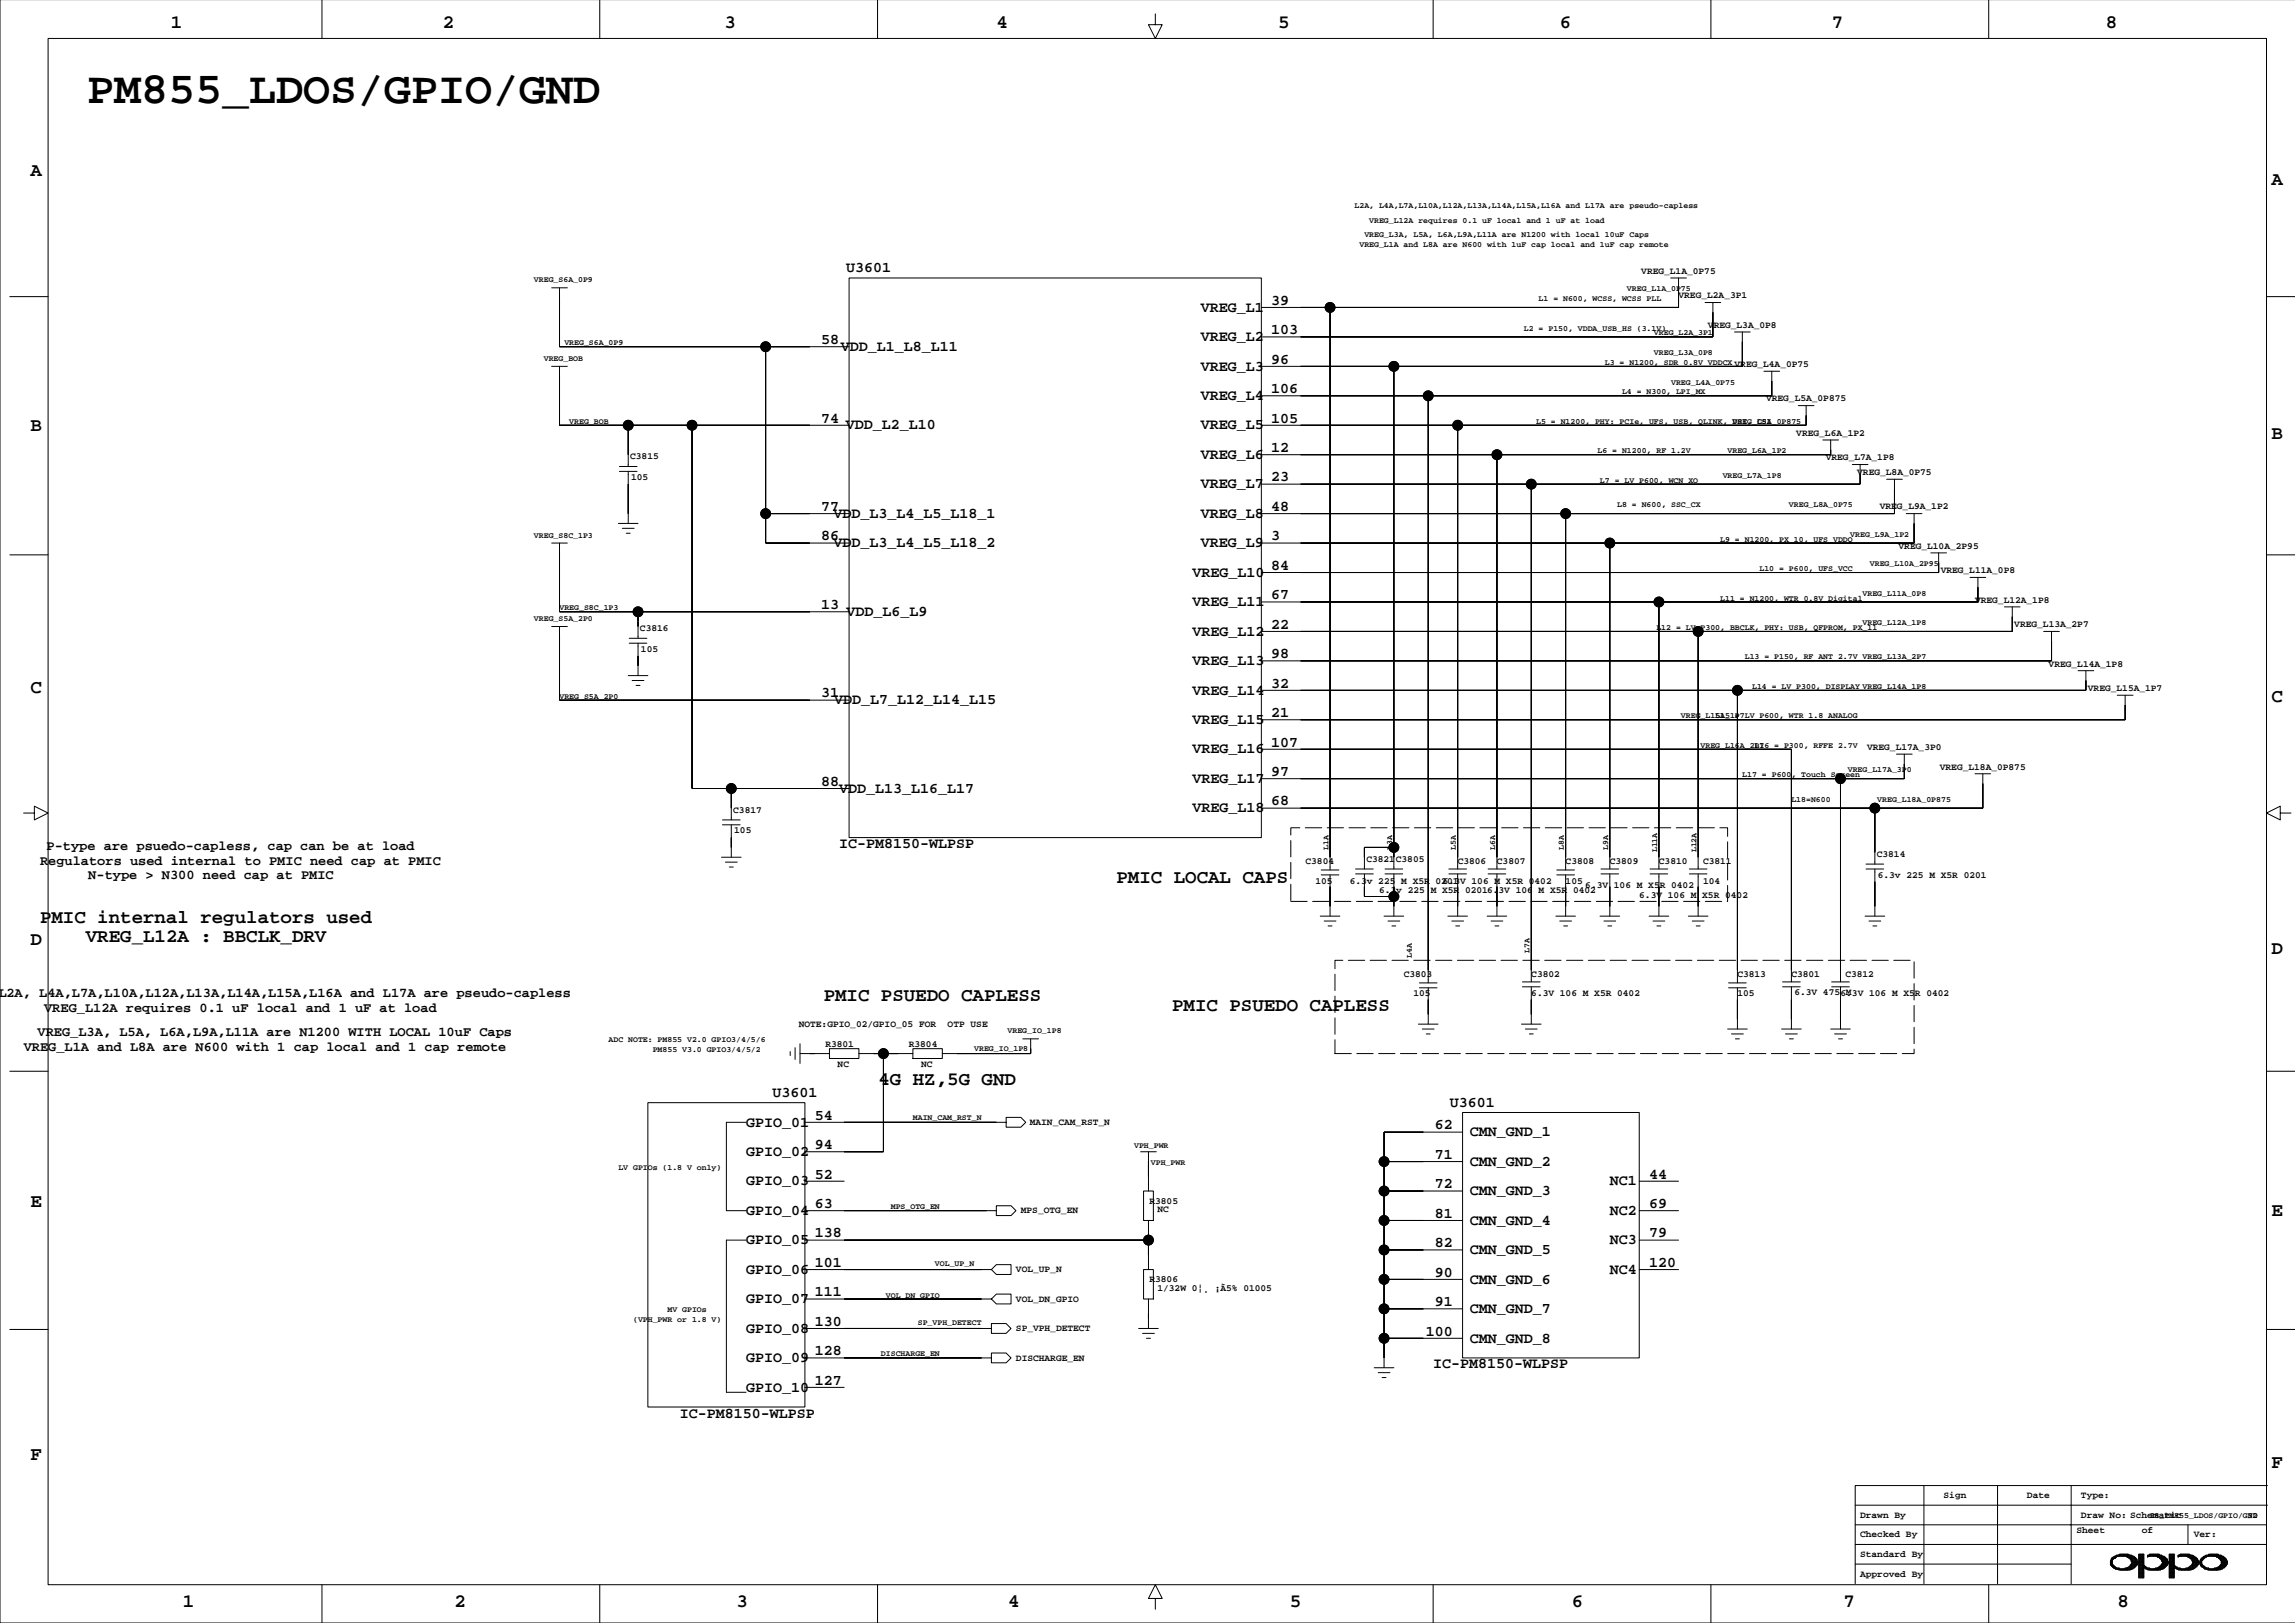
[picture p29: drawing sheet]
<svg xmlns="http://www.w3.org/2000/svg" width="594mm" height="420mm" viewBox="0 0 594 420" stroke-linecap="round" stroke-linejoin="round" font-family="sans-serif">
<defs><g id="words">
<text font-size="11.6" x="22.5" y="26.7">PM855_LDOS/GPIO/GND</text>
<g font-size="4.9">
<text x="44.2" y="7.3">1</text>
<text x="114.6" y="7.3">2</text>
<text x="187.5" y="7.3">3</text>
<text x="257.8" y="7.3">4</text>
<text x="330.7" y="7.3">5</text>
<text x="403.6" y="7.3">6</text>
<text x="473.9" y="7.3">7</text>
<text x="544.7" y="7.3">8</text>
<text x="7.9" y="45.6">A</text>
<text x="587.7" y="47.9">A</text>
<text x="7.9" y="111.4">B</text>
<text x="587.7" y="113.7">B</text>
<text x="7.9" y="179.2">C</text>
<text x="587.7" y="181.5">C</text>
<text x="288.9" y="228.5">PMIC LOCAL CAPS</text>
<text x="10.4" y="238.6">PMIC internal regulators used</text>
<text x="7.9" y="244.4">D</text>
<text x="22.2" y="243.7">VREG_L12A : BBCLK_DRV</text>
<text x="587.7" y="246.7">D</text>
<text x="213.1" y="258.9">PMIC PSUEDO CAPLESS</text>
<text x="303.2" y="261.5">PMIC PSUEDO CAPLESS</text>
<text x="227.3" y="280.5">4G HZ,5G GND</text>
<text x="7.9" y="312.3">E</text>
<text x="587.7" y="314.5">E</text>
<text x="7.9" y="377.5">F</text>
<text x="587.7" y="379.8">F</text>
<text x="47.3" y="415.6">1</text>
<text x="117.6" y="415.6">2</text>
<text x="190.5" y="415.6">3</text>
<text x="260.8" y="415.6">4</text>
<text x="333.7" y="415.6">5</text>
<text x="406.6" y="415.6">6</text>
<text x="476.9" y="415.6">7</text>
<text x="547.8" y="415.6">8</text>
</g>
<g font-size="3.9">
<text x="218.9" y="70.5">U3601</text>
<text x="310.7" y="80.6">VREG_L1</text>
<text x="328.9" y="78.8">39</text>
<text x="212.5" y="89">58</text>
<text x="310.7" y="88.2">VREG_L2</text>
<text x="328.9" y="86.5">103</text>
<text x="217.5" y="90.8">VDD_L1_L8_L11</text>
<text x="310.7" y="95.9">VREG_L3</text>
<text x="328.9" y="94.1">96</text>
<text x="328.9" y="101.7">106</text>
<text x="310.7" y="103.5">VREG_L4</text>
<text x="212.5" y="109.3">74</text>
<text x="218.8" y="111.1">VDD_L2_L10</text>
<text x="310.7" y="111.1">VREG_L5</text>
<text x="328.9" y="109.3">105</text>
<text x="310.7" y="118.7">VREG_L6</text>
<text x="328.9" y="116.9">12</text>
<text x="328.9" y="124.5">23</text>
<text x="310.7" y="126.3">VREG_L7</text>
<text x="212.5" y="132.2">77</text>
<text x="215.6" y="133.9">VDD_L3_L4_L5_L18_1</text>
<text x="310.7" y="133.9">VREG_L8</text>
<text x="328.9" y="132.2">48</text>
<text x="212.5" y="139.8">86</text>
<text x="215.6" y="141.6">VDD_L3_L4_L5_L18_2</text>
<text x="310.7" y="141.6">VREG_L9</text>
<text x="328.9" y="139.8">3</text>
<text x="308.5" y="149.2">VREG_L10</text>
<text x="328.9" y="147.4">84</text>
<text x="328.9" y="155">67</text>
<text x="212.5" y="157.6">13</text>
<text x="219" y="159.3">VDD_L6_L9</text>
<text x="308.5" y="156.8">VREG_L11</text>
<text x="308.5" y="164.4">VREG_L12</text>
<text x="328.9" y="162.6">22</text>
<text x="308.5" y="172">VREG_L13</text>
<text x="328.9" y="170.3">98</text>
<text x="308.5" y="179.7">VREG_L14</text>
<text x="328.9" y="177.9">32</text>
<text x="212.5" y="180.4">31</text>
<text x="215.8" y="182.2">VDD_L7_L12_L14_L15</text>
<text x="328.9" y="185.5">21</text>
<text x="308.5" y="187.3">VREG_L15</text>
<text x="308.5" y="194.9">VREG_L16</text>
<text x="328.9" y="193.1">107</text>
<text x="212.5" y="203.3">88</text>
<text x="308.5" y="202.5">VREG_L17</text>
<text x="328.9" y="200.7">97</text>
<text x="217.1" y="205">VDD_L13_L16_L17</text>
<text x="328.9" y="208.3">68</text>
<text x="308.5" y="210.1">VREG_L18</text>
<text x="217.1" y="219.4">IC-PM8150-WLPSP</text>
<text x="199.9" y="283.8">U3601</text>
<text x="375.1" y="286.3">U3601</text>
<text x="193" y="291.4">GPIO_01</text>
<text x="210.8" y="289.6">54</text>
<text x="371.2" y="292.1">62</text>
<text x="380.3" y="293.9">CMN_GND_1</text>
<text x="193" y="299">GPIO_02</text>
<text x="210.8" y="297.2">94</text>
<text x="371.2" y="299.8">71</text>
<text x="210.8" y="304.8">52</text>
<text x="380.3" y="301.5">CMN_GND_2</text>
<text x="426.6" y="304.8">44</text>
<text x="193" y="306.6">GPIO_03</text>
<text x="371.2" y="307.4">72</text>
<text x="380.3" y="309.2">CMN_GND_3</text>
<text x="416.5" y="306.6">NC1</text>
<text x="193" y="314.2">GPIO_04</text>
<text x="210.8" y="312.5">63</text>
<text x="371.2" y="315">81</text>
<text x="380.3" y="316.8">CMN_GND_4</text>
<text x="416.5" y="314.2">NC2</text>
<text x="426.6" y="312.5">69</text>
<text x="193" y="321.9">GPIO_05</text>
<text x="210.8" y="320.1">138</text>
<text x="371.2" y="322.6">82</text>
<text x="416.5" y="321.9">NC3</text>
<text x="426.6" y="320.1">79</text>
<text x="193" y="329.5">GPIO_06</text>
<text x="210.8" y="327.7">101</text>
<text x="380.3" y="324.4">CMN_GND_5</text>
<text x="416.5" y="329.5">NC4</text>
<text x="426.6" y="327.7">120</text>
<text x="210.8" y="335.3">111</text>
<text x="371.2" y="330.2">90</text>
<text x="380.3" y="332">CMN_GND_6</text>
<text x="193" y="337.1">GPIO_07</text>
<text x="371.2" y="337.9">91</text>
<text x="380.3" y="339.6">CMN_GND_7</text>
<text x="193" y="344.7">GPIO_08</text>
<text x="210.8" y="342.9">130</text>
<text x="368.8" y="345.5">100</text>
<text x="380.3" y="347.3">CMN_GND_8</text>
<text x="193" y="352.3">GPIO_09</text>
<text x="210.8" y="350.6">128</text>
<text x="370.8" y="354">IC-PM8150-WLPSP</text>
<text x="193" y="359.9">GPIO_10</text>
<text x="210.8" y="358.2">127</text>
<text x="175.8" y="366.7">IC-PM8150-WLPSP</text>
</g>
<g font-size="3.5">
<text x="12.1" y="219.8">P-type are psuedo-capless, cap can be at load</text>
<text x="10.4" y="223.6">Regulators used internal to PMIC need cap at PMIC</text>
<text x="22.8" y="227.5">N-type &gt; N300 need cap at PMIC</text>
<text x="-.4" y="257.9">L2A, L4A,L7A,L10A,L12A,L13A,L14A,L15A,L16A and L17A are pseudo-capless</text>
<text x="11.4" y="261.7">VREG_L12A requires 0.1 uF local and 1 uF at load</text>
<text x="9.7" y="268.1">VREG_L3A, L5A, L6A,L9A,L11A are N1200 WITH LOCAL 10uF Caps</text>
<text x="6.1" y="271.9">VREG_L1A and L8A are N600 with 1 cap local and 1 cap remote</text>
</g>
<g font-size="2.5">
<text x="424.6" y="70.8">VREG_L1A_0P75</text>
<text x="434.2" y="77.2">VREG_L2A_3P1</text>
<text x="441.9" y="84.8">VREG_L3A_0P8</text>
<text x="448.7" y="94.9">VREG_L4A_0P75</text>
<text x="456.9" y="103.8">VREG_L5A_0P875</text>
<text x="464.7" y="112.7">VREG_L6A_1P2</text>
<text x="163" y="118.8">C3815</text>
<text x="472.3" y="119.1">VREG_L7A_1P8</text>
<text x="163.3" y="124.2">105</text>
<text x="480.5" y="122.9">VREG_L8A_0P75</text>
<text x="486.3" y="131.8">VREG_L9A_1P2</text>
<text x="491.2" y="141.9">VREG_L10A_2P95</text>
<text x="502.1" y="148.3">VREG_L11A_0P8</text>
<text x="511" y="155.9">VREG_L12A_1P8</text>
<text x="165.6" y="163.3">C3816</text>
<text x="521.1" y="162.2">VREG_L13A_2P7</text>
<text x="165.8" y="168.6">105</text>
<text x="530" y="172.4">VREG_L14A_1P8</text>
<text x="540.2" y="178.7">VREG_L15A_1P7</text>
<text x="483" y="194">VREG_L17A_3P0</text>
<text x="501.9" y="199.1">VREG_L18A_0P875</text>
<text x="189.7" y="210.3">C3817</text>
<text x="189.9" y="215.6">105</text>
<text x="485.5" y="221.7">C3814</text>
<text x="337.7" y="223.5">C3804</text>
<text x="353.5" y="223">C3821</text>
<text x="361.1" y="223">C3805</text>
<text x="377.1" y="223.5">C3806</text>
<text x="387.3" y="223.5">C3807</text>
<text x="405" y="223.5">C3808</text>
<text x="416.5" y="223.5">C3809</text>
<text x="429.2" y="223.5">C3810</text>
<text x="440.6" y="223.5">C3811</text>
<text x="485.8" y="227">6.3v 225 M X5R 0201</text>
<text x="340.3" y="228.5">105</text>
<text x="349.2" y="228.5">6.3v 225 M X5R 0201</text>
<text x="356.8" y="231.1">6.3v 225 M X5R 02016.3V 106 M X5R 0402</text>
<text x="373.3" y="228.5">6.3V 106 M X5R 0402</text>
<text x="405" y="228.5">105</text>
<text x="410.1" y="229.8">6.3V 106 M X5R 0402</text>
<text x="424.1" y="232.3">6.3V 106 M X5R 0402</text>
<text x="440.6" y="228.5">104</text>
<text x="363.1" y="252.7">C3803</text>
<text x="365.7" y="257.7">105</text>
<text x="396.1" y="252.7">C3802</text>
<text x="396.1" y="257.7">6.3V 106 M X5R 0402</text>
<text x="449.5" y="252.7">C3813</text>
<text x="449.5" y="257.7">105</text>
<text x="463.4" y="252.7">C3801</text>
<text x="464.2" y="257.5">6.3V 475 M</text>
<text x="476.1" y="257.7">6.3V 106 M X5R 0402</text>
<text x="477.4" y="252.7">C3812</text>
<text x="206.6" y="265.7">NOTE:GPIO_02/GPIO_05 FOR</text>
<text x="245.2" y="265.7">OTP USE</text>
<text x="213.5" y="270.8">R3801</text>
<text x="216.7" y="275.9">NC</text>
<text x="235.1" y="270.8">R3804</text>
<text x="238.3" y="275.9">NC</text>
<text x="266.4" y="291">MAIN_CAM_RST_N</text>
<text x="297.4" y="311.4">R3805</text>
<text x="264.1" y="313.8">MPS_OTG_EN</text>
<text x="299.4" y="313.6">NC</text>
<text x="262.8" y="329.1">VOL_UP_N</text>
<text x="297.4" y="331.7">R3806</text>
<text x="299.4" y="333.9">1/32W 0¦¸ ¡À5% 01005</text>
<text x="262.8" y="336.7">VOL_DN_GPIO</text>
<text x="262.8" y="344.3">SP_VPH_DETECT</text>
<text x="262.8" y="351.9">DISCHARGE_EN</text>
<text x="502.8" y="387.5">Sign</text>
<text x="524.4" y="387.5">Date</text>
<text x="538.4" y="387.5">Type:</text>
<text x="481.2" y="392.6">Drawn By</text>
<text x="538.4" y="392.6">Draw No: Schematic</text>
<text x="481.2" y="397.6">Checked By</text>
<text x="537.2" y="396.6">Sheet</text>
<text x="554.1" y="396.6">of</text>
<text x="567.6" y="397.6">Ver:</text>
<text x="481.2" y="402.7">Standard By</text>
<text x="481.2" y="407.8">Approved By</text>
</g>
<g font-size="2.1">
<text x="350.4" y="53.8">L2A, L4A,L7A,L10A,L12A,L13A,L14A,L15A,L16A and L17A are pseudo-capless</text>
<text x="354.2" y="57.6">VREG_L12A requires 0.1 uF local and 1 uF at load</text>
<text x="351.7" y="63.9">VREG_L1A and L8A are N600 with 1uF cap local and 1uF cap remote</text>
<text x="353" y="61.4">VREG_L3A, L5A, L6A,L9A,L11A are N1200 with local 10uF Caps</text>
<text x="138.1" y="73.1">VREG_S6A_0P9</text>
<text x="398.1" y="77.9">L1 = N600, WCSS, WCSS PLL</text>
<text x="420.9" y="75.3">VREG_L1A_0P75</text>
<text x="146" y="89.3">VREG_S6A_0P9</text>
<text x="394.2" y="85.5">L2 = P150, VDDA_USB_HS (3.1V)</text>
<text x="427.9" y="86.8">VREG_L2A_3P1</text>
<text x="140.7" y="93.4">VREG_BOB</text>
<text x="415.2" y="94.4">L3 = N1200, SDR 0.8V VDDCX</text>
<text x="427.9" y="91.8">VREG_L3A_0P8</text>
<text x="432.3" y="99.5">VREG_L4A_0P75</text>
<text x="419.6" y="102">L4 = N300, LPI_MX</text>
<text x="147.3" y="109.6">VREG_BOB</text>
<text x="397.4" y="109.6">L5 = N1200, PHY: PCIe, UFS, USB, QLINK, DSI, CSI</text>
<text x="448.2" y="109.6">VREG_L5A_0P875</text>
<text x="413.3" y="117.2">L6 = N1200, RF 1.2V</text>
<text x="446.9" y="117.2">VREG_L6A_1P2</text>
<text x="413.9" y="124.9">L7 = LV P600, WCN XO</text>
<text x="445.7" y="123.6">VREG_L7A_1P8</text>
<text x="418.4" y="131.2">L8 = N600, SSC_CX</text>
<text x="462.8" y="131.2">VREG_L8A_0P75</text>
<text x="138.1" y="139.1">VREG_S8C_1P3</text>
<text x="445" y="140.1">L9 = N1200, PX_10, UFS_VDDQ</text>
<text x="478.7" y="138.8">VREG_L9A_1P2</text>
<text x="455.2" y="147.7">L10 = P600, UFS_VCC</text>
<text x="483.8" y="146.4">VREG_L10A_2P95</text>
<text x="445" y="155.3">L11 = N1200, WTR 0.8V Digital</text>
<text x="481.9" y="154.1">VREG_L11A_0P8</text>
<text x="138.1" y="160.7">VREG_S5A_2P0</text>
<text x="144.7" y="157.9">VREG_S8C_1P3</text>
<text x="481.9" y="161.7">VREG_L12A_1P8</text>
<text x="428.5" y="162.9">L12 = LV P300, BBCLK, PHY: USB, QFPROM, PX_11</text>
<text x="451.4" y="170.6">L13 = P150, RF ANT 2.7V VREG_L13A_2P7</text>
<text x="453.3" y="178.2">L14 = LV P300, DISPLAY VREG_L14A_1P8</text>
<text x="144.7" y="180.7">VREG_S5A_2P0</text>
<text x="434.9" y="185.8">VREG_L15A_1P7</text>
<text x="443.8" y="185.8">L15 = LV P600, WTR 1.8 ANALOG</text>
<text x="440" y="193.4">VREG_L16A_2P7</text>
<text x="453.9" y="193.4">L16 = P300, RFFE 2.7V</text>
<text x="450.7" y="201">L17 = P600, Touch Screen</text>
<text x="478" y="199.8">VREG_L17A_3P0</text>
<text x="463.4" y="207.4">L18=N600</text>
<text x="485.7" y="207.4">VREG_L18A_0P875</text>
<text x="343.6" y="219.8" transform="rotate(-90 343.6 219.8)">L1A</text>
<text x="360.2" y="219.8" transform="rotate(-90 360.2 219.8)">L3A</text>
<text x="376.7" y="219.8" transform="rotate(-90 376.7 219.8)">L5A</text>
<text x="386.8" y="219.8" transform="rotate(-90 386.8 219.8)">L6A</text>
<text x="404.6" y="219.8" transform="rotate(-90 404.6 219.8)">L8A</text>
<text x="416" y="219.8" transform="rotate(-90 416 219.8)">L9A</text>
<text x="428.7" y="220.5" transform="rotate(-90 428.7 220.5)">L11A</text>
<text x="438.9" y="220.5" transform="rotate(-90 438.9 220.5)">L12A</text>
<text x="365.2" y="247.8" transform="rotate(-90 365.2 247.8)">L4A</text>
<text x="395.7" y="246.5" transform="rotate(-90 395.7 246.5)">L7A</text>
<text x="157.4" y="269.6">ADC NOTE: PM855 V2.0 GPIO3/4/5/6</text>
<text x="260.7" y="267.3">VREG_IO_1P8</text>
<text x="168.9" y="272.1">PM855 V3.0 GPIO3/4/5/2</text>
<text x="252" y="271.9">VREG_IO_1P8</text>
<text x="236.2" y="289.8">MAIN_CAM_RST_N</text>
<text x="293.4" y="297">VPH_PWR</text>
<text x="160" y="302.6">LV GPIOs (1.8 V only)</text>
<text x="297.7" y="301.3">VPH_PWR</text>
<text x="230.5" y="312.8">MPS_OTG_EN</text>
<text x="241.9" y="327.5">VOL_UP_N</text>
<text x="229.2" y="335.6">VOL_DN_GPIO</text>
<text x="163.8" y="342">(VPH_PWR or 1.8 V)</text>
<text x="172.7" y="339.4">MV GPIOs</text>
<text x="237.4" y="342.7">SP_VPH_DETECT</text>
<text x="227.9" y="350.9">DISCHARGE_EN</text>
<text x="556.1" y="392.8">28_PM855_LDOS/GPIO/GND</text>
<text x="581.5" y="392.8">32</text>
</g>
</g></defs>
<g fill="none" stroke="#000" stroke-width=".26">
<path d="M0 -.1v419.9h593.8M12.4 9.9h574v400h-574zM83.3 0v9.9M155.2 0v9.9M227 0v9.9M298.9 3.6v2.8h1.8l-1.8 3.5-1.8-3.5h1.8M370.8 0v9.9M442.6 0v9.9M514.5 0v9.9M2.5 76.7h9.9M142.7 74.4h4.1M144.7 77h.1"/>
<path d="M144.7 74.4v15.3h75M219.7 71.9h106.6v144.8h-106.6zM344.1 79.5v145.5M432.2 71.9h4.1M434.2 74.4h.1M434.2 71.9v7.6h-107.9M441.1 78.3h4.1M443.1 78.3v8.8h-116.8M586.4 76.7h7.4M142.7 94.8h4.1M144.7 97.3h.1M144.7 94.8v15.2h75"/>
<path d="M198.1 89.7v50.8h21.6M360.6 94.8v130M443.1 80.8h.1M448.7 85.9h4.1M450.7 88.4h.1M450.7 85.9v8.9h-124.4M456.3 96h4.1M458.4 98.6h.1M458.4 96v6.4h-132.1M162.5 110v10.7M179 110v94h40.7M369.5 102.4v151.8"/>
<path d="M377.1 110v114.8M387.3 117.6v107.2M465.2 104.9h4.1M467.3 107.5h.1M467.3 104.9v5.1h-141M471.6 113.8h4M473.6 116.3h.1M473.6 113.8v3.8h-147.3M160 135.4h5.1M160.2 121.9h4.6M160.2 120.7h4.6M161 136.7h3"/>
<path d="M162 137.9h1M162.5 132.9h.1M162.5 121.9v13.5M198.1 132.9h21.6M396.1 125.2v128.8M405 132.9v92.1M479.2 120.2h4.1M481.2 122.7h.1M481.2 120.2v5h-154.9M488.1 124h4M490.1 126.5h.1M490.1 124v8.9h-163.8"/>
<path d="M493.2 132.9h4M495.2 135.4h.1M495.2 132.9v7.6h-168.9M2.5 143.5h9.9M142.7 140.5h4.1M144.7 143h.1M144.7 140.5v17.7h75M165.1 158.2v6.9M416.5 140.5v84.3M429.2 155.7v69.1M499.5 143h4.1M501.5 145.5h.1"/>
<path d="M501.5 143v5.1h-175.2M509.7 149.4h4M511.7 151.9h.1M511.7 149.4v6.3h-185.4M518.5 157h4.1M520.6 159.5h.1M520.6 157v6.3h-194.3M586.4 143.5h7.4M142.7 162.1h4.1M144.7 164.6h.1M144.7 162.1v19h75M162.5 174.8h5.1"/>
<path d="M162.8 166.4h4.5M162.8 165.1h4.5M163.5 176h3.1M164.6 177.3h1M165.1 172.2h.1M165.1 160.8h.1M165.1 166.4v8.4M439.3 163.3v61.5M449.5 178.6v75.6M528.7 163.3h4.1M530.7 165.9h.1M530.7 163.3v7.6h-204.4"/>
<path d="M537.6 173.5h4.1M539.6 176h.1M539.6 173.5v5.1h-213.3M547.8 179.8h4M549.8 179.8v6.4h-223.5M326.3 193.8h137.1v60.2M490.6 195.1h4.1M492.6 197.6h.1M492.6 195.1v6.3h-166.3M549.8 182.4h.1M6.1 210.3h2.8v-1.8l3.5 1.8-3.5 1.8v-1.8M186.9 213.4h4.6"/>
<path d="M186.9 212.1h4.6M189.2 219.2h.1M189.2 207.8h.1M189.2 204v8.1M189.2 213.4v8.3M360.6 219.2h-7.6v5.6M476.1 201.4v52.6M485 209v14.5M510.9 200.1h4.1M513 202.7h.1M513 200.1v8.9h-186.7M589.9 210.3v-1.8l-3.5 1.8 3.5 1.8v-1.8h2.8"/>
<path d="M186.6 221.7h5.1M187.7 223h3M188.7 224.3h1M341.6 237h5M341.8 225h4.6M341.8 226.3h4.6M342.6 238.2h3M343.6 239.5h1M344.1 234.4h.1M344.1 226.3v10.7M350.7 226h4.6M350.7 224.8h4.6"/>
<path d="M353 226v5.9h7.6M358.1 237h5M358.3 226h4.6M358.3 224.8h4.6M359.1 238.2h3M360.1 239.5h1M360.6 234.4h.1M360.6 226v11M374.6 237h5M374.8 226h4.6M374.8 224.8h4.6M375.6 238.2h3"/>
<path d="M376.6 239.5h1M377.1 234.4h.1M377.1 226v11M384.7 237h5.1M385 226h4.5M385 224.8h4.5M385.7 238.2h3.1M386.8 239.5h1M387.3 234.4h.1M387.3 226v11M402.5 237h5.1M402.8 225h4.5"/>
<path d="M402.8 226.3h4.5M403.5 238.2h3.1M404.5 239.5h1M405 234.4h.1M405 226.3v10.7M413.9 237h5.1M414.2 226h4.6M414.2 224.8h4.6M414.9 238.2h3.1M416 239.5h1M416.5 234.4h.1M416.5 226v11"/>
<path d="M426.6 237h5.1M426.9 226h4.5M426.9 224.8h4.5M427.6 238.2h3.1M428.7 239.5h1M429.2 234.4h.1M429.2 226v11M436.8 237h5.1M437 226h4.6M437 224.8h4.6M437.8 238.2h3M438.8 239.5h1"/>
<path d="M439.3 234.4h.1M439.3 226v11M482.5 237h5.1M482.7 224.8h4.6M482.7 223.5h4.6M483.5 238.2h3.1M484.5 239.5h1M485 234.4h.1M485 224.8v12.2M367.2 254.2h4.6M367.2 255.5h4.6M369.5 255.5v9.4"/>
<path d="M393.9 255.3h4.5M393.9 254h4.5M396.1 255.3v9.6M447.2 254.2h4.6M447.2 255.5h4.6M449.5 255.5v10.7M461.2 255.3h4.5M461.2 254h4.5M463.4 255.3v10.9M473.9 255.3h4.5M473.9 254h4.5M476.1 255.3v10.9"/>
<path d="M2.5 277.1h9.9M204.4 272v1M205.7 271v3M207 272.5h7.6M207 270v5.1M209.5 272.5h.1M214.6 271.2h7.6v2.6h-7.6zM222.2 272.5h14M228.5 272.5v25.4h-20.3M236.2 271.2h7.6v2.6h-7.6zM264.6 268.7h4.1M266.6 271.2h.1"/>
<path d="M266.6 268.7v3.8h-22.8M366.9 264.9h5.1M368 266.2h3M369 267.4h1M369.5 262.4h.1M393.6 264.9h5.1M394.6 266.2h3.1M395.6 267.4h1.1M396.1 262.4h.1M446.9 266.2h5.1M448 267.4h3M449 268.7h1"/>
<path d="M449.5 263.6h.1M460.9 266.2h5.1M461.9 267.4h3.1M462.9 268.7h1.1M463.4 263.6h.1M473.6 266.2h5.1M474.6 267.4h3.1M475.6 268.7h1M476.1 263.6h.1M586.4 277.1h7.4M167.6 285.2h40.6v78.7h-40.6zM193 290.3h-5.1v22.8h5.1"/>
<path d="M208.2 290.3h52.1M260.3 289h3.8l1.3 1.3-1.3 1.3h-3.8zM295.1 297.9h4M297.1 297.9v10.2M378.4 287.8h45.7v63.4h-45.7zM378.4 292.8h-20.3v61M208.2 313.1h49.6M208.2 305.5h10.2M257.8 311.9h3.8l1.2 1.2-1.2 1.3h-3.8zM295.8 308.1h2.6v7.6h-2.6zM297.1 300.5h.1M297.1 315.7v12.7"/>
<path d="M358.1 315.7h20.3M358.1 308.1h20.3M358.1 300.5h20.3M424.1 313.1h10.1M424.1 305.5h10.1M193 320.8h-5.1v39.3h5.1M208.2 328.4h48.3M208.2 336h48.3M208.2 320.8h88.9M256.5 328.4l1.3-1.3h3.8v2.6h-3.8zM256.5 336l1.3-1.3h3.8v2.6h-3.8zM295.8 328.4h2.6v7.6h-2.6z"/>
<path d="M297.1 336v7.6M358.1 338.5h20.3M358.1 330.9h20.3M358.1 323.3h20.3M424.1 328.4h10.1M424.1 320.8h10.1M2.5 343.9h9.9M208.2 343.6h48.3M208.2 351.2h48.3M208.2 358.9h10.2M256.5 342.4h3.8l1.3 1.2-1.3 1.3h-3.8zM256.5 350h3.8l1.3 1.2-1.3 1.3h-3.8z"/>
<path d="M294.6 343.6h5.1M295.6 344.9h3M296.6 346.2h1M297.1 341.1h.1M355.5 353.8h5.1M356.5 355.1h3.1M357.6 356.3h1M358.1 351.2h.1M358.1 346.2h20.3M586.4 343.9h7.4M480 389.3h106.6M480 399.5h106.4"/>
<path d="M480 394.4h106.4M497.7 384.3v25.3M516.8 384.3v25.3M535.8 384.3v25.3M566 394.4v5.1M586.6 384.3h-106.6v25.3M83.3 409.9v9.9M155.2 409.9v9.9M227 409.9v9.9M298.9 413.5h1.8l-1.8-3.6-1.8 3.6h1.8v2.8M370.8 409.9v9.9M442.6 409.9v9.9"/>
<path d="M480 404.6h55.8M514.5 409.9v9.9M546 403.8h.5M546 404.1h.5M546 404.3h.5M546 404.6h.5v.7h.7v.5h4.6M546 404.8h.7v.5M546.2 403l.5-.2a5 5 0 0 1 4.4-.5l1 .2v.3l.5 .2v.3h.2v.5h.3v.3a1.74 1.74 0 0 1-1.3 1.5 2.07 2.07 0 0 1-1.8 .5 6.1 6.1 0 0 1-3.3-.5v-.3h-.2v-.2l-.5-.3v-1zM546.2 403.3h.5v-.5h.8v-.5h3.8v1.3h1.5M546.5 403.6l.5-.6h.2a1.45 1.45 0 0 1 1.6-.5h1.2l1.1 .8h.2v.5h.3v.8h-.3v.2l-.5 .3v.2l-1 .3-.3 .2h-1.2v-.2a1.23 1.23 0 0 1-1.3-.5l-.5-.3zM546.5 403v.6h-.5M546.7 405.6h.8v.2"/>
<path d="M547 402.5v.5M547.8 402.3v.2M547.8 405.6v.2M548 402.3v.2M548 405.6v.5M548.3 405.6v.5M548.5 402v.5M548.8 402v.5M548.8 405.8v.3M549 402v.5M549 405.8v.3M549.3 402v.5"/>
<path d="M549.3 405.8v.3M549.5 402v.5M549.5 405.8v.3M549.8 402v.5h2v3.1M549.8 405.6v.5M550 402v.5M550 405.6v.5M550.3 402v.8h1.8M550.5 402.8v-.8h-2.2v.5h-1.1v.5h-1v2.1h.8v.5M550.5 405.3v.8h-2v-.3M550.8 402v1h1.8v2.1h-1.5v1M551.1 402.3v.7"/>
<path d="M551.3 403.3h1.5v1.5h-1.7M551.3 403.8h1.5M551.6 404.1h1.5M551.6 402.5v3.3M552.1 402.5v3.1h-1.8v.5M552.3 402.8v2.5h-1.5v.8M552.8 404.6h-1.5v1.2M553.1 404.1v.2h-1.5M553.3 402h1.3v6.1h-1.3zM553.3 402.3h1.3M553.3 402.5h1.3M553.3 402.8h1.3"/>
<path d="M553.3 403h1.3M553.3 403.3h1.3M553.3 403.6h1.3M553.3 403.8h1.3M553.3 404.1h1.3M553.3 404.3h1.3M553.3 404.6h1.3M553.3 405.1h1.6v.5M553.3 405.3h1.8v.5h4.6M553.3 405.6h2.1v.2M553.3 405.8h1.3M553.3 406.1h1.3"/>
<path d="M553.3 406.3h1.3M553.3 406.6h1.3M553.3 406.9h1.3M553.3 407.1h1.3M553.3 407.4h1.3M553.3 407.6h1.3M553.3 407.9h1.3M553.6 402v6.1M553.8 402v6.1M554.1 402v6.1M554.4 402v6.1M555.6 402.3l.5-.3h2.6v.3h.5l1 .5v.2l.5 .3v.5h.3v.3a2.05 2.05 0 0 1-1.8 1.7l-.3 .3h-3.3l-1-.8"/>
<path d="M555.6 402.3v.5v-.3h2.3l.3 .3h.5l.5 1h.2v.8h-.2v.2l-.5 .3v.2l-1 .3-.3 .2h-1.3v-.2h-.7v-.3h-.3l-.5-.5h-1.3M555.6 402.5h.5v-.5h2.3v.8M555.6 402.3h3.6v1.3h1.5M555.6 405.6v.2M555.9 402.3v.2M555.9 405.6v.5M556.1 405.6v.5M556.4 402v.5M556.6 402v.5M556.6 405.8v.3M556.9 402v.5M556.9 405.8v.3"/>
<path d="M557.1 402v.5M557.1 405.8v.3M557.4 402v.5M557.4 405.8v.3M557.7 402v.5h2v3.1M557.7 405.6v.5M557.9 402v.5M557.9 405.6v.5M558.2 402v.8h1.7M558.4 405.3v.8h-2v-.3M558.7 402v1h1.8v2.1h-1.6v1M558.9 402.3v.7"/>
<path d="M559.2 403.3h1.5v1.5h-1.8M559.2 403.8h1.5M559.4 404.1h1.6v.2h-1.6M559.4 402.5v3.3M559.9 402.5v3.1h-1.7v.5M560.2 402.8v2.5h-1.5v.8M560.7 404.6h-1.5v1.2M561.2 402h1.3v6.1h-1.3zM561.2 402.3h1.3M561.2 402.5h1.3M561.2 402.8h1.3M561.2 403h1.3"/>
<path d="M561.2 403.3h1.3M561.2 403.6h1.3M561.2 403.8h1.3M561.2 404.1h1.3M561.2 404.3h1.3M561.2 404.6h1.3M561.2 405.1h1.5v.5M561.2 405.3h1.8v.3M561.2 405.6h2M561.2 405.8h1.3M561.2 406.1h1.3M561.2 406.3h1.3"/>
<path d="M561.2 406.6h1.3M561.2 406.9h1.3M561.2 407.1h1.3M561.2 407.4h1.3M561.2 407.6h1.3M561.2 407.9h1.3M561.5 402v6.1M561.7 402v6.1M562 402v6.1M562.2 402v6.1M563 405.8h4.6M563.2 405.3v.5"/>
<path d="M563.5 402.3v.5v-.3h.8a2.68 2.68 0 0 1 2.8 1.1v.2h.2v.8h-.2v.2l-.6 .3v.2l-.7 .3a2.16 2.16 0 0 1-2 0h-.6v-.3l-.7-.2v-.3h-1.3M563.5 402.3l.5-.3h2.5v.3h.3a.8 .8 0 0 1 1 .5h.3l.7 1a2.1 2.1 0 0 1-1.5 2l-.5 .3h-3.3v-.3l-1-.2v-.3M563.5 402.5h.5v-.5h2.3v.8M563.5 402.3h3.6v1h1.5M563.5 405.6v.2M563.8 402.3v.2M563.8 405.6v.5M564 405.6v.5M564.3 402v.5M564.5 402v.5M564.5 405.8v.3M564.8 402v.5"/>
<path d="M564.8 405.8v.3M565 402v.5M565 405.8v.3M565.3 402v.5M565.3 405.8v.3M565.5 402v.5h2.1v3.1M565.5 405.6v.5M565.8 402v.5M565.8 405.6v.5M566 402.8h1.8M566 402v.5M566.3 405.3v.8h-2v-.3"/>
<path d="M566.5 402.3v.7h1.8v2.3M566.8 402.3v.7M567.1 403.6h1.5v1.2h-1.5v1M567.1 404.6h1.7M567.3 403.8h1.5M567.3 404.1h1.5M567.3 404.3h1.5M567.3 402.3v3.5M567.8 402.5v3.1h-1.8v.5M568.1 402.8v2.5h-1.6v.8M568.3 405.1h-1.5v1M569.1 404.1h.5"/>
<path d="M569.1 404.3h.5v1M569.1 404.6h.5M569.3 403.3l.5-.5h.3v-.3h.5v-.2h.8v-.3h2.5v.3h.8v.2a1.7 1.7 0 0 1 1.5 2.1l-.3 .5-1 .5v.2l-1 .3h-2.5l-1-.3v-.2l-.8-.3-.3-.5a1.17 1.17 0 0 1 0-1.5zM569.3 404.8h.5v.5h.6M569.6 403.6l.5-.3a1.37 1.37 0 0 1 1.8-.8h.5a1.37 1.37 0 0 1 1.8 .8 .97 .97 0 0 1 .5 .9 .97 .97 0 0 1-.5 .9 1.23 1.23 0 0 1-1.3 .5l-.3 .2h-1l-.2-.2a1.73 1.73 0 0 1-1.8-1.3zM569.6 405.1h.5v.5h.8v.2M569.8 403.3h-.5v1.8M569.8 402.8v.8h-.5M570.1 403.3v-.5h.8v-.5h3.5v1.3h1.5M570.6 402.3v.5M570.6 405.3v.5M571.1 402.3v.2"/>
<path d="M571.1 405.6v.5M571.4 402v.5h-1v.5h-.8v.8h-.5M571.4 405.6v.5M571.6 402.5v-.5h2.1v.8M571.9 402v.5M571.9 405.8v.3M572.1 402v.5M572.1 405.8v.3M572.4 402v.5M572.4 405.8v.3M572.6 402v.5M572.6 405.8v.3"/>
<path d="M572.9 402v.5h2v3.3h-4.5v-.7M572.9 405.6v.5M573.1 402v.5M573.1 405.6v.5M573.4 402v.8h1.8M573.7 405.3v.8h-2.1v-.3M573.9 403h1.8v2.1h-1.5v1M573.9 402v.8M574.2 402.3v.7M574.4 403.3h1.5v1.5h-1.5v1.3M574.7 403.8h1.5v.8h-1.5M574.7 404.1h1.5"/>
<path d="M574.7 404.3h1.5M574.7 402.3v3.5M575.2 402.5v3.1h-1.8v.5M575.4 405.3h-1.5v.8M575.4 402.8v2.8"/>
<circle cx="344.1" cy="79.5" r="1.27"/>
<circle cx="198.1" cy="89.7" r="1.27"/>
<circle cx="360.6" cy="94.8" r="1.27"/>
<circle cx="162.5" cy="110" r="1.27"/>
<circle cx="179" cy="110" r="1.27"/>
<circle cx="369.5" cy="102.4" r="1.27"/>
<circle cx="377.1" cy="110" r="1.27"/>
<circle cx="387.3" cy="117.6" r="1.27"/>
<circle cx="198.1" cy="132.9" r="1.27"/>
<circle cx="396.1" cy="125.2" r="1.27"/>
<circle cx="405" cy="132.9" r="1.27"/>
<circle cx="165.1" cy="158.2" r="1.27"/>
<circle cx="416.5" cy="140.5" r="1.27"/>
<circle cx="429.2" cy="155.7" r="1.27"/>
<circle cx="439.3" cy="163.3" r="1.27"/>
<circle cx="449.5" cy="178.6" r="1.27"/>
<circle cx="189.2" cy="204" r="1.27"/>
<circle cx="360.6" cy="219.2" r="1.27"/>
<circle cx="476.1" cy="201.4" r="1.27"/>
<circle cx="485" cy="209" r="1.27"/>
<circle cx="360.6" cy="231.9" r="1.27"/>
<circle cx="228.5" cy="272.5" r="1.27"/>
<circle cx="358.1" cy="315.7" r="1.27"/>
<circle cx="358.1" cy="300.5" r="1.27"/>
<circle cx="358.1" cy="308.1" r="1.27"/>
<circle cx="297.1" cy="320.8" r="1.27"/>
<circle cx="358.1" cy="330.9" r="1.27"/>
<circle cx="358.1" cy="338.5" r="1.27"/>
<circle cx="358.1" cy="323.3" r="1.27"/>
<circle cx="358.1" cy="346.2" r="1.27"/>
</g>
<g fill="#000" stroke="#000" stroke-width=".26">
<path d="M144.7 77v12.7z" fill-rule="evenodd"/>
<path d="M336.5 79.5h7.6z" fill-rule="evenodd"/>
<path d="M344.1 79.5v142.2z" fill-rule="evenodd"/>
<path d="M344.1 79.5h90.1z" fill-rule="evenodd"/>
<path d="M434.2 74.4v5.1z" fill-rule="evenodd"/>
<path d="M144.7 97.3v12.7z" fill-rule="evenodd"/>
<path d="M198.1 89.7v43.2z" fill-rule="evenodd"/>
<path d="M144.7 89.7h53.4z" fill-rule="evenodd"/>
<path d="M198.1 89.7h11.4z" fill-rule="evenodd"/>
<path d="M360.6 94.8v124.4z" fill-rule="evenodd"/>
<path d="M336.5 94.8h24.1z" fill-rule="evenodd"/>
<path d="M336.5 87.1h106.6z" fill-rule="evenodd"/>
<path d="M443.1 80.8v6.3z" fill-rule="evenodd"/>
<path d="M360.6 94.8h90.1z" fill-rule="evenodd"/>
<path d="M450.7 88.4v6.4z" fill-rule="evenodd"/>
<path d="M458.4 98.6v3.8z" fill-rule="evenodd"/>
<path d="M162.5 110v7.6z" fill-rule="evenodd"/>
<path d="M144.7 110h17.8z" fill-rule="evenodd"/>
<path d="M179 110v94z" fill-rule="evenodd"/>
<path d="M162.5 110h16.5z" fill-rule="evenodd"/>
<path d="M179 110h30.5z" fill-rule="evenodd"/>
<path d="M369.5 102.4v148.5z" fill-rule="evenodd"/>
<path d="M336.5 102.4h33z" fill-rule="evenodd"/>
<path d="M377.1 110v111.7z" fill-rule="evenodd"/>
<path d="M336.5 110h40.6z" fill-rule="evenodd"/>
<path d="M336.5 117.6h50.8z" fill-rule="evenodd"/>
<path d="M387.3 117.6v104.1z" fill-rule="evenodd"/>
<path d="M369.5 102.4h88.9z" fill-rule="evenodd"/>
<path d="M377.1 110h90.2z" fill-rule="evenodd"/>
<path d="M467.3 107.5v2.5z" fill-rule="evenodd"/>
<path d="M387.3 117.6h86.3z" fill-rule="evenodd"/>
<path d="M473.6 116.3v1.3z" fill-rule="evenodd"/>
<path d="M162.5 125.2v7.7z" fill-rule="evenodd"/>
<path d="M198.1 132.9v7.6z" fill-rule="evenodd"/>
<path d="M198.1 132.9h11.4z" fill-rule="evenodd"/>
<path d="M336.5 125.2h59.6z" fill-rule="evenodd"/>
<path d="M396.1 125.2v125.7z" fill-rule="evenodd"/>
<path d="M336.5 132.9h68.5z" fill-rule="evenodd"/>
<path d="M405 132.9v88.8z" fill-rule="evenodd"/>
<path d="M396.1 125.2h85.1z" fill-rule="evenodd"/>
<path d="M481.2 122.7v2.5z" fill-rule="evenodd"/>
<path d="M405 132.9h85.1z" fill-rule="evenodd"/>
<path d="M490.1 126.5v6.4z" fill-rule="evenodd"/>
<path d="M495.2 135.4v5.1z" fill-rule="evenodd"/>
<path d="M144.7 143v15.2z" fill-rule="evenodd"/>
<path d="M144.7 158.2h20.4z" fill-rule="evenodd"/>
<path d="M165.1 158.2v2.6z" fill-rule="evenodd"/>
<path d="M198.1 140.5h11.4z" fill-rule="evenodd"/>
<path d="M165.1 158.2h44.4z" fill-rule="evenodd"/>
<path d="M336.5 140.5h80z" fill-rule="evenodd"/>
<path d="M416.5 140.5v81.2z" fill-rule="evenodd"/>
<path d="M336.5 155.7h92.7z" fill-rule="evenodd"/>
<path d="M429.2 155.7v66z" fill-rule="evenodd"/>
<path d="M416.5 140.5h78.7z" fill-rule="evenodd"/>
<path d="M336.5 148.1h165z" fill-rule="evenodd"/>
<path d="M501.5 145.5v2.6z" fill-rule="evenodd"/>
<path d="M429.2 155.7h82.5z" fill-rule="evenodd"/>
<path d="M511.7 151.9v3.8z" fill-rule="evenodd"/>
<path d="M520.6 159.5v3.8z" fill-rule="evenodd"/>
<path d="M144.7 164.6v16.5z" fill-rule="evenodd"/>
<path d="M165.1 160.8v1.3z" fill-rule="evenodd"/>
<path d="M165.1 169.7v2.5z" fill-rule="evenodd"/>
<path d="M336.5 163.3h102.8z" fill-rule="evenodd"/>
<path d="M439.3 163.3v58.4z" fill-rule="evenodd"/>
<path d="M336.5 178.6h113z" fill-rule="evenodd"/>
<path d="M449.5 178.6v72.3z" fill-rule="evenodd"/>
<path d="M439.3 163.3h81.3z" fill-rule="evenodd"/>
<path d="M530.7 165.9v5z" fill-rule="evenodd"/>
<path d="M336.5 170.9h194.2z" fill-rule="evenodd"/>
<path d="M449.5 178.6h90.1z" fill-rule="evenodd"/>
<path d="M539.6 176v2.6z" fill-rule="evenodd"/>
<path d="M144.7 181.1h64.8z" fill-rule="evenodd"/>
<path d="M463.4 193.8v57.1z" fill-rule="evenodd"/>
<path d="M336.5 193.8h126.9z" fill-rule="evenodd"/>
<path d="M492.6 197.6v3.8z" fill-rule="evenodd"/>
<path d="M549.8 182.4v3.8z" fill-rule="evenodd"/>
<path d="M336.5 186.2h213.3z" fill-rule="evenodd"/>
<path d="M189.2 216.7v2.5z" fill-rule="evenodd"/>
<path d="M189.2 207.8v1.2z" fill-rule="evenodd"/>
<path d="M179 204h10.2z" fill-rule="evenodd"/>
<path d="M189.2 204v3.8z" fill-rule="evenodd"/>
<path d="M189.2 204h20.3z" fill-rule="evenodd"/>
<path d="M353 219.2v2.5z" fill-rule="evenodd"/>
<path d="M353 219.2h7.6z" fill-rule="evenodd"/>
<path d="M360.6 219.2v2.5z" fill-rule="evenodd"/>
<path d="M336.5 201.4h139.6z" fill-rule="evenodd"/>
<path d="M476.1 201.4v49.5z" fill-rule="evenodd"/>
<path d="M485 209v11.5z" fill-rule="evenodd"/>
<path d="M336.5 209h148.5z" fill-rule="evenodd"/>
<path d="M476.1 201.4h16.5z" fill-rule="evenodd"/>
<path d="M485 209h28z" fill-rule="evenodd"/>
<path d="M513 202.7v6.3z" fill-rule="evenodd"/>
<path d="M344.1 229.3v5.1z" fill-rule="evenodd"/>
<path d="M353 229.3v2.6z" fill-rule="evenodd"/>
<path d="M353 231.9h7.6z" fill-rule="evenodd"/>
<path d="M360.6 231.9v2.5z" fill-rule="evenodd"/>
<path d="M360.6 229.3v2.6z" fill-rule="evenodd"/>
<path d="M377.1 229.3v5.1z" fill-rule="evenodd"/>
<path d="M387.3 229.3v5.1z" fill-rule="evenodd"/>
<path d="M405 229.3v5.1z" fill-rule="evenodd"/>
<path d="M416.5 229.3v5.1z" fill-rule="evenodd"/>
<path d="M429.2 229.3v5.1z" fill-rule="evenodd"/>
<path d="M439.3 229.3v5.1z" fill-rule="evenodd"/>
<path d="M485 228.1v6.3z" fill-rule="evenodd"/>
<path d="M369.5 258.6v3.8z" fill-rule="evenodd"/>
<path d="M396.1 258.6v3.8z" fill-rule="evenodd"/>
<path d="M449.5 258.6v5z" fill-rule="evenodd"/>
<path d="M463.4 258.6v5z" fill-rule="evenodd"/>
<path d="M476.1 258.6v5z" fill-rule="evenodd"/>
<path d="M209.5 272.5h1.3z" fill-rule="evenodd"/>
<path d="M226 272.5h2.5z" fill-rule="evenodd"/>
<path d="M228.5 272.5v25.4z" fill-rule="evenodd"/>
<path d="M228.5 272.5h3.9z" fill-rule="evenodd"/>
<path d="M266.6 271.2v1.3z" fill-rule="evenodd"/>
<path d="M247.6 272.5h19z" fill-rule="evenodd"/>
<path d="M218.4 297.9h10.1z" fill-rule="evenodd"/>
<path d="M218.4 290.3h39.4z" fill-rule="evenodd"/>
<path d="M358.1 292.8v7.7z" fill-rule="evenodd"/>
<path d="M358.1 292.8h10.1z" fill-rule="evenodd"/>
<path d="M218.4 313.1h36.8z" fill-rule="evenodd"/>
<path d="M297.1 300.5v3.8z" fill-rule="evenodd"/>
<path d="M297.1 319.5v1.3z" fill-rule="evenodd"/>
<path d="M358.1 300.5v7.6z" fill-rule="evenodd"/>
<path d="M358.1 308.1v7.6z" fill-rule="evenodd"/>
<path d="M358.1 315.7v7.6z" fill-rule="evenodd"/>
<path d="M358.1 315.7h10.1z" fill-rule="evenodd"/>
<path d="M358.1 308.1h10.1z" fill-rule="evenodd"/>
<path d="M358.1 300.5h10.1z" fill-rule="evenodd"/>
<path d="M218.4 328.4h35.5z" fill-rule="evenodd"/>
<path d="M218.4 336h35.5z" fill-rule="evenodd"/>
<path d="M297.1 339.8v1.3z" fill-rule="evenodd"/>
<path d="M297.1 320.8v3.8z" fill-rule="evenodd"/>
<path d="M218.4 320.8h78.7z" fill-rule="evenodd"/>
<path d="M358.1 323.3v7.6z" fill-rule="evenodd"/>
<path d="M358.1 330.9v7.6z" fill-rule="evenodd"/>
<path d="M358.1 338.5v7.7z" fill-rule="evenodd"/>
<path d="M358.1 338.5h10.1z" fill-rule="evenodd"/>
<path d="M358.1 330.9h10.1z" fill-rule="evenodd"/>
<path d="M358.1 323.3h10.1z" fill-rule="evenodd"/>
<path d="M218.4 343.6h35.5z" fill-rule="evenodd"/>
<path d="M218.4 351.2h35.5z" fill-rule="evenodd"/>
<path d="M358.1 346.2v5z" fill-rule="evenodd"/>
<path d="M358.1 346.2h10.1z" fill-rule="evenodd"/>
<circle cx="344.1" cy="79.5" r="1.27"/>
<circle cx="198.1" cy="89.7" r="1.27"/>
<circle cx="360.6" cy="94.8" r="1.27"/>
<circle cx="162.5" cy="110" r="1.27"/>
<circle cx="179" cy="110" r="1.27"/>
<circle cx="369.5" cy="102.4" r="1.27"/>
<circle cx="377.1" cy="110" r="1.27"/>
<circle cx="387.3" cy="117.6" r="1.27"/>
<circle cx="198.1" cy="132.9" r="1.27"/>
<circle cx="396.1" cy="125.2" r="1.27"/>
<circle cx="405" cy="132.9" r="1.27"/>
<circle cx="165.1" cy="158.2" r="1.27"/>
<circle cx="416.5" cy="140.5" r="1.27"/>
<circle cx="429.2" cy="155.7" r="1.27"/>
<circle cx="439.3" cy="163.3" r="1.27"/>
<circle cx="449.5" cy="178.6" r="1.27"/>
<circle cx="189.2" cy="204" r="1.27"/>
<circle cx="360.6" cy="219.2" r="1.27"/>
<circle cx="476.1" cy="201.4" r="1.27"/>
<circle cx="485" cy="209" r="1.27"/>
<circle cx="360.6" cy="231.9" r="1.27"/>
<circle cx="228.5" cy="272.5" r="1.27"/>
<circle cx="358.1" cy="315.7" r="1.27"/>
<circle cx="358.1" cy="300.5" r="1.27"/>
<circle cx="358.1" cy="308.1" r="1.27"/>
<circle cx="297.1" cy="320.8" r="1.27"/>
<circle cx="358.1" cy="330.9" r="1.27"/>
<circle cx="358.1" cy="338.5" r="1.27"/>
<circle cx="358.1" cy="323.3" r="1.27"/>
<circle cx="358.1" cy="346.2" r="1.27"/>
</g>
<path d="M333.9 214.1h113v19.1h-113zM345.4 248.4h149.8v24.1h-149.8z" fill="none" stroke="#000" stroke-width=".26" stroke-dasharray="4.2 1.4"/>
<use href="#words"/>
</svg>
